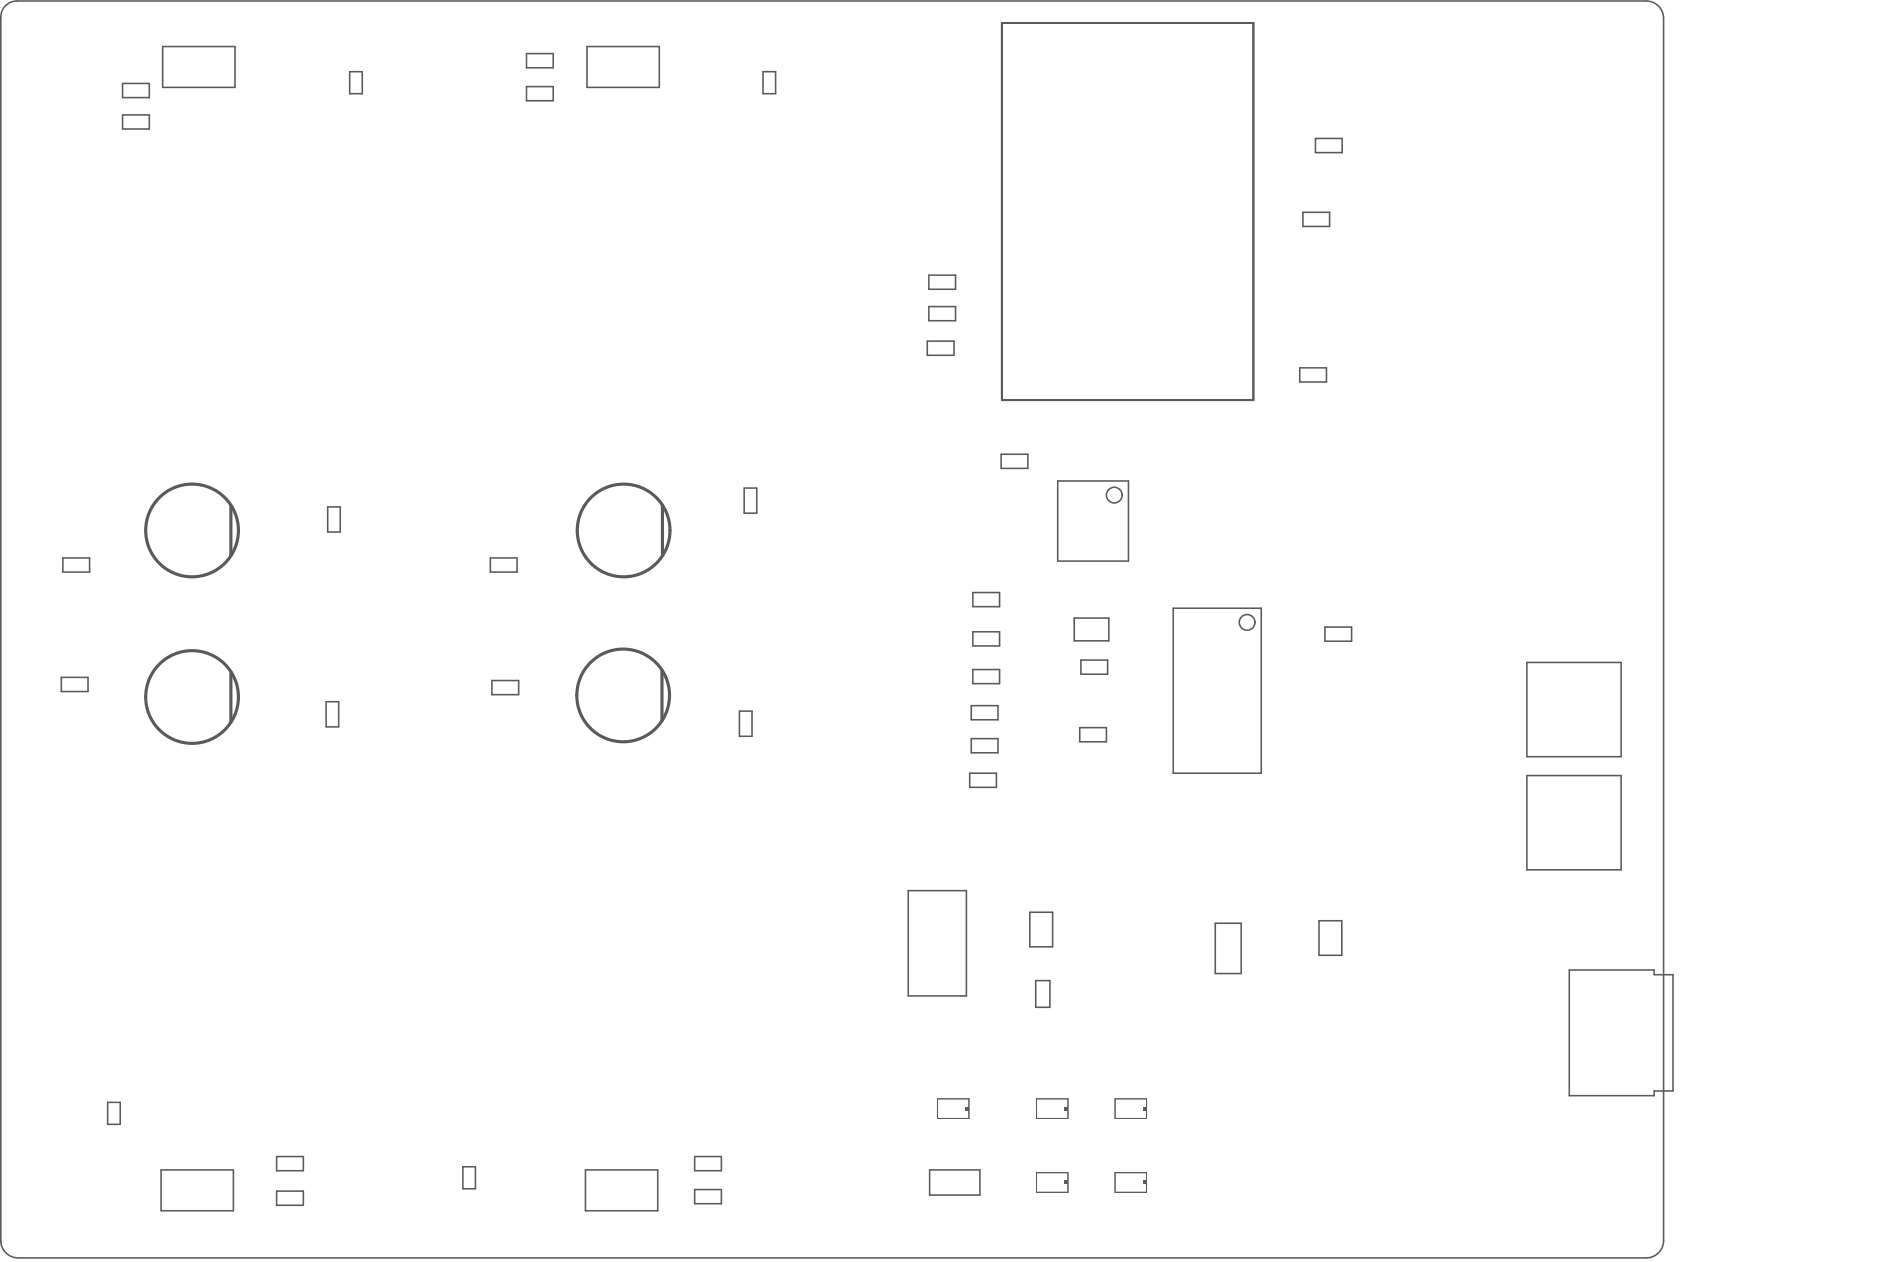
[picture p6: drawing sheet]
<svg xmlns="http://www.w3.org/2000/svg" width="400mm" height="267mm" viewBox="0 0 400 267" stroke-linecap="round" stroke-linejoin="round" font-family="sans-serif">
<g fill="#5a5a5a">
<path d="M242 249.9h.7v.7h-.7z"/>
<path d="M242 234.3h.7v.6h-.7z"/>
<path d="M225.4 249.9h.7v.7h-.7z"/>
<path d="M225.4 234.3h.7v.6h-.7z"/>
<path d="M204.4 234.3h.7v.6h-.7z"/>
</g>
<g fill="none" stroke="#5a5a5a" stroke-width=".33">
<path d="M25.9 17.7h5.7v3h-5.7zM34.4 9.9h15.3v8.6h-15.3zM74 15.2h2.7v4.6h-2.7zM111.4 11.3h5.7v3h-5.7zM111.4 18.3h5.7v3h-5.7zM124.3 9.9h15.3v8.6h-15.3zM161.5 15.2h2.7v4.6h-2.7zM25.9 24.3h5.7v3h-5.7zM278.4 29.3h5.7v3h-5.7zM196.6 58.2h5.7v3h-5.7zM275.8 44.9h5.6v3h-5.6zM196.3 72.2h5.6v3h-5.6z"/>
<path d="M196.6 64.9h5.7v3h-5.7zM275.1 77.8h5.7v3h-5.7zM211.9 96.1h5.7v3h-5.7zM13.3 118.1h5.7v3h-5.7zM69.4 107.3h2.6v5.3h-2.6zM103.8 118.1h5.6v3h-5.6zM157.5 103.3h2.7v5.3h-2.7zM223.9 101.8h15v16.9h-15zM205.9 125.4h5.7v3h-5.7zM205.9 133.7h5.7v3h-5.7zM227.4 130.8h7.3v4.8h-7.3zM228.8 139.7h5.6v3h-5.6z"/>
<path d="M248.3 128.7h18.7v34.9h-18.7zM280.4 132.7h5.7v3h-5.7zM13 143.3h5.6v3h-5.6zM69 148.5h2.7v5.3h-2.7zM104.1 144h5.7v3h-5.7zM156.5 150.5h2.7v5.3h-2.7zM205.6 149.3h5.6v3h-5.6zM205.6 156.3h5.6v3h-5.6zM205.9 141.7h5.7v3h-5.7zM228.5 154h5.7v3h-5.7zM323.2 140.2h19.9v19.9h-19.9zM205.3 163.6h5.6v3h-5.6z"/>
<path d="M323.2 164.1h19.9v20h-19.9zM192.2 188.5h12.4v22.2h-12.4zM218 193h4.8v7.4h-4.8zM257.2 195.4h5.5v10.6h-5.5zM279.2 194.8h4.8v7.4h-4.8zM219.2 207.5h3v5.7h-3zM332.2 205.3h17.9v1h4v24.6h-4v1h-17.9zM22.8 233.3h2.7v4.6h-2.7zM34.1 247.6h15.3v8.6h-15.3zM58.6 252.1h5.6v2.9h-5.6zM58.6 244.7h5.6v3h-5.6zM98 246.9h2.6v4.7h-2.6z"/>
<path d="M123.9 247.6h15.3v8.6h-15.3zM147 244.7h5.7v3h-5.7zM147 251.7h5.7v3h-5.7zM196.8 247.6h10.6v5.3h-10.6zM.2 262.5a3.7 3.7 0 0 0 3.6 3.7h344.7a3.7 3.7 0 0 0 3.6-3.7v-258.6a3.7 3.7 0 0 0-3.6-3.7h-344.9a3.4 3.4 0 0 0-3.4 3.4v259.3"/>
<circle cx="235.9" cy="104.8" r="1.66"/>
<circle cx="264" cy="131.7" r="1.66"/>
</g>
<path d="M198.4 232.5h6.7v4.2h-6.7zM219.4 232.5h6.6v4.2h-6.6zM236 232.5h6.7v4.2h-6.7zM219.4 248.2h6.6v4.1h-6.6zM236 248.2h6.7v4.1h-6.7z" fill="none" stroke="#5a5a5a" stroke-width=".21"/>
<g fill="none" stroke="#5a5a5a" stroke-width=".66">
<path d="M48.9 106.9v10.7M140.2 106.9v10.7M48.9 142.2v10.6M140.1 141.8v10.7"/>
<circle cx="40.7" cy="112.3" r="9.8"/>
<circle cx="132" cy="112.3" r="9.8"/>
<circle cx="40.7" cy="147.5" r="9.8"/>
<circle cx="131.9" cy="147.2" r="9.8"/>
</g>
<path d="M212.1 4.9h53.2v79.8h-53.2z" fill="none" stroke="#5a5a5a" stroke-width=".42"/>
</svg>
